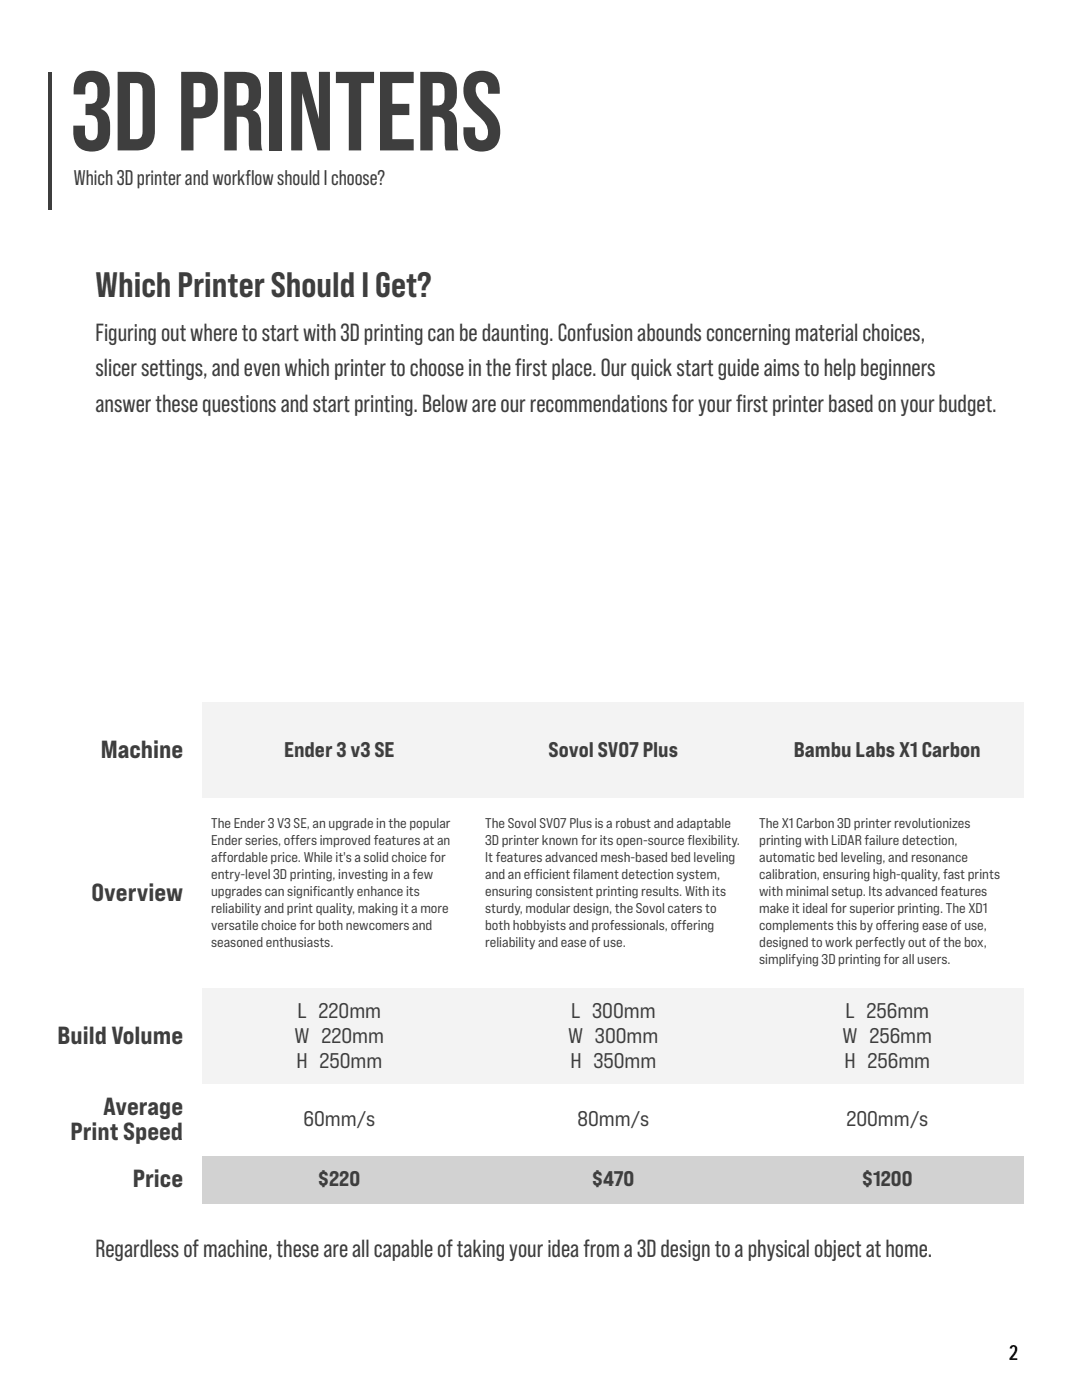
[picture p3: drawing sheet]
<svg xmlns="http://www.w3.org/2000/svg" width="216mm" height="279mm" viewBox="0 0 216 279" stroke-linecap="round" stroke-linejoin="round" font-family="sans-serif">
<defs><g id="words">
<text font-size="22.4" fill="#3e3e3f" x="14.2" y="30">3D PRINTERS</text>
<text font-size="7.1" fill="#3e3e3f" x="19.1" y="59.3">Which Printer Should I Get?</text>
<g font-size="4.9" fill="#3e3e3f">
<text x="19.1" y="68.1">Figuring out where to start with 3D printing can be daunting. Confusion abounds concerning material choices,</text>
<text x="19.1" y="75.1">slicer settings, and even which printer to choose in the first place. Our quick start guide aims to help beginners</text>
<text x="19.1" y="82.2">answer these questions and start printing. Below are our recommendations for your first printer based on your budget.</text>
<text x="20.1" y="151.2">Machine</text>
<text x="18.3" y="179.8">Overview</text>
<text x="11.5" y="208.3">Build Volume</text>
<text x="14.1" y="227.5">Print Speed</text>
<text x="20.6" y="222.5">Average</text>
<text x="26.5" y="236.9">Price</text>
<text x="19.1" y="250.8">Regardless of machine, these are all capable of taking your idea from a 3D design to a physical object at home.</text>
</g>
<g font-size="4.2" fill="#3e3e3f">
<text x="14.8" y="37">Which 3D printer and workflow should I choose?</text>
<text x="56.7" y="151">Ender 3 v3 SE</text>
<text x="109.5" y="151">Sovol SV07 Plus</text>
<text x="158.4" y="151">Bambu Labs X1 Carbon</text>
<text x="59.4" y="203.2">L 220mm</text>
<text x="114" y="203.2">L 300mm</text>
<text x="168.7" y="203.2">L 256mm</text>
<text x="58.8" y="208.1">W 220mm</text>
<text x="113.4" y="208.1">W 300mm</text>
<text x="168.1" y="208.1">W 256mm</text>
<text x="59.1" y="213.1">H 250mm</text>
<text x="113.8" y="213.1">H 350mm</text>
<text x="168.5" y="213.1">H 256mm</text>
<text x="60.6" y="224.8">60mm/s</text>
<text x="115.2" y="224.8">80mm/s</text>
<text x="168.9" y="224.8">200mm/s</text>
<text x="63.5" y="236.7">$220</text>
<text x="118.2" y="236.7">$470</text>
<text x="172" y="236.7">$1200</text>
</g>
<text font-size="4.2" x="201.4" y="271.4">2</text>
<g font-size="2.8" fill="#3e3e3f">
<text x="42.1" y="165.3">The Ender 3 V3 SE, an upgrade in the popular</text>
<text x="96.8" y="165.3">The Sovol SV07 Plus is a robust and adaptable</text>
<text x="151.5" y="165.3">The X1 Carbon 3D printer revolutionizes</text>
<text x="42.1" y="168.6">Ender series, offers improved features at an</text>
<text x="42.1" y="172">affordable price. While it's a solid choice for</text>
<text x="96.8" y="168.6">3D printer known for its open-source flexibility.</text>
<text x="96.8" y="172">It features advanced mesh-based bed leveling</text>
<text x="151.5" y="168.6">printing with LiDAR failure detection,</text>
<text x="151.5" y="172">automatic bed leveling, and resonance</text>
<text x="42.1" y="175.4">entry-level 3D printing, investing in a few</text>
<text x="42.1" y="178.8">upgrades can significantly enhance its</text>
<text x="96.8" y="175.4">and an efficient filament detection system,</text>
<text x="96.8" y="178.8">ensuring consistent printing results. With its</text>
<text x="151.5" y="175.4">calibration, ensuring high-quality, fast prints</text>
<text x="151.5" y="178.8">with minimal setup. Its advanced features</text>
<text x="42.1" y="182.2">reliability and print quality, making it a more</text>
<text x="42.1" y="185.6">versatile choice for both newcomers and</text>
<text x="96.8" y="182.2">sturdy, modular design, the Sovol caters to</text>
<text x="96.8" y="185.6">both hobbyists and professionals, offering</text>
<text x="151.5" y="182.2">make it ideal for superior printing. The XD1</text>
<text x="151.5" y="185.6">complements this by offering ease of use,</text>
<text x="42.1" y="189">seasoned enthusiasts.</text>
<text x="96.8" y="189">reliability and ease of use.</text>
<text x="151.5" y="189">designed to work perfectly out of the box,</text>
<text x="151.5" y="192.4">simplifying 3D printing for all users.</text>
</g>
</g></defs>
<path d="M9.6 14.4h.8v27.4h-.8z" fill="#3e3e3f"/>
<g fill="#fff">
<path d="M40.4 159.2h54.6v38.1h-54.6z"/>
<path d="M95 159.2h54.7v38.1h-54.7z"/>
<path d="M149.7 159.2h54.7v38.1h-54.7z"/>
</g>
<path d="M40.4 230.6h54.6v9.6h-54.6z" fill="#d1d2d4"/>
<path d="M40.4 197.3h54.6v19.1h-54.6z" fill="#f2f3f4"/>
<path d="M40.4 216.4h54.6v14.2h-54.6z" fill="#fff"/>
<g fill="#f2f3f4">
<path d="M40.4 140.2h54.6v19h-54.6z"/>
<path d="M95 140.2h54.7v19h-54.7z"/>
</g>
<path d="M95 230.6h54.7v9.6h-54.7z" fill="#d1d2d4"/>
<path d="M149.7 140.2h54.7v19h-54.7z" fill="#f2f3f4"/>
<path d="M149.7 230.6h54.7v9.6h-54.7z" fill="#d1d2d4"/>
<g fill="#fff">
<path d="M95 216.4h54.7v14.2h-54.7z"/>
<path d="M149.7 216.4h54.7v14.2h-54.7z"/>
</g>
<g fill="#f2f3f4">
<path d="M95 197.3h54.7v19.1h-54.7z"/>
<path d="M149.7 197.3h54.7v19.1h-54.7z"/>
</g>
<use href="#words"/>
</svg>
